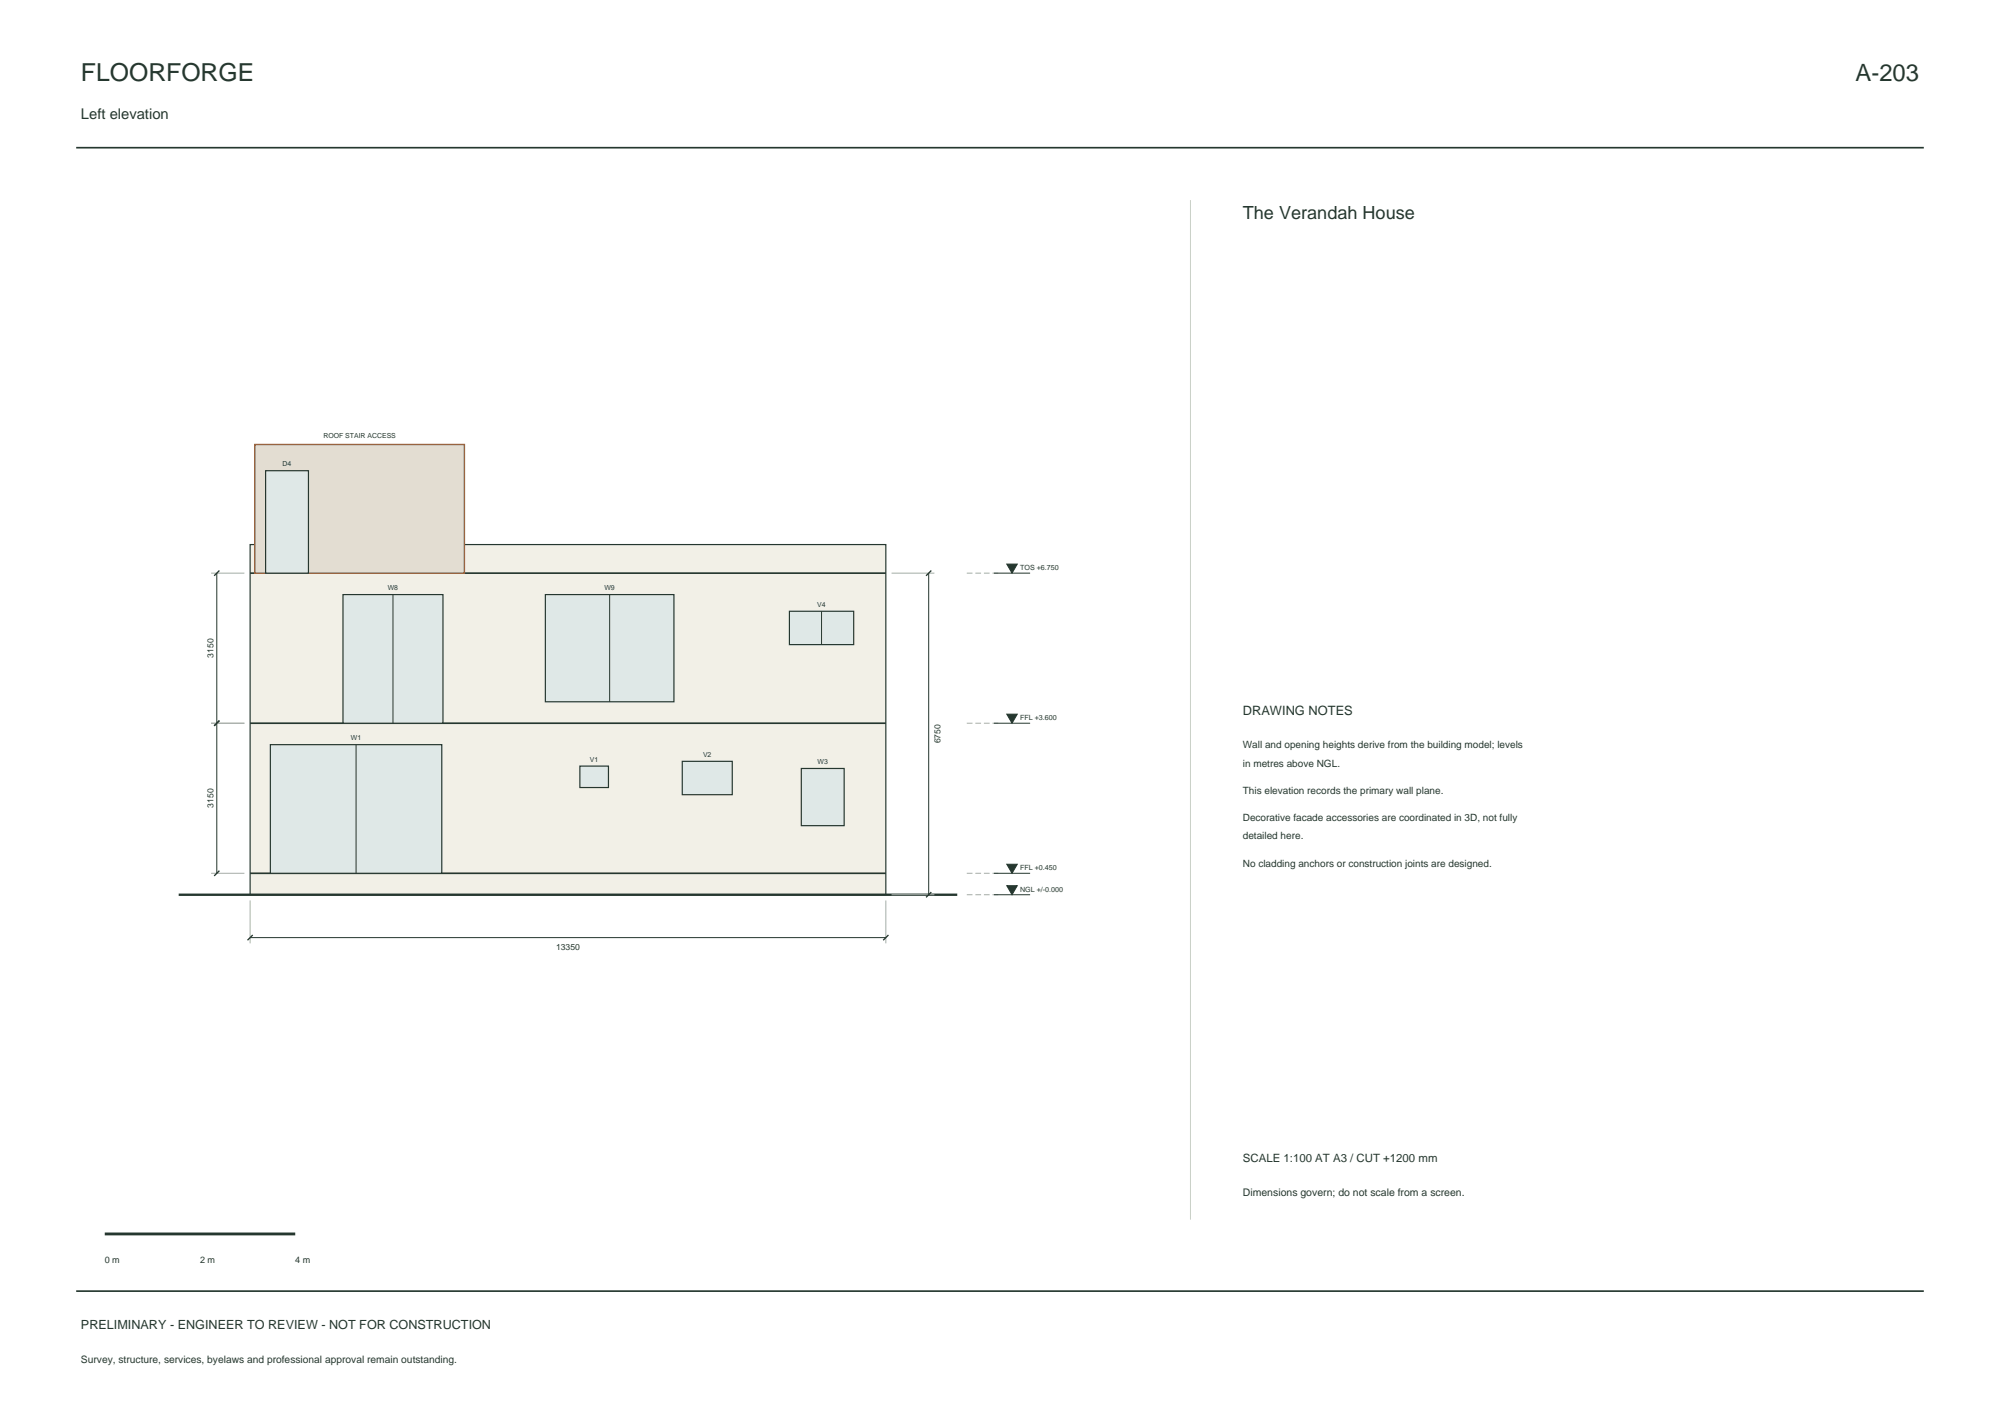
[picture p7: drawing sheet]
<svg xmlns="http://www.w3.org/2000/svg" width="420mm" height="297mm" viewBox="0 0 420 297" stroke-linecap="round" stroke-linejoin="round" font-family="sans-serif">
<defs><g id="words">
<text font-size="5.2" fill="#25372f" x="17" y="17">FLOORFORGE</text>
<text font-size="5" fill="#25372f" x="389.7" y="17">A-203</text>
<text font-size="3.8" fill="#25372f" x="261" y="46">The Verandah House</text>
<text font-size="3.1" fill="#25372f" x="17" y="25">Left elevation</text>
<text font-size="2.7" fill="#25372f" x="261" y="150">DRAWING NOTES</text>
<text font-size="2.6" fill="#25372f" x="17" y="279">PRELIMINARY - ENGINEER TO REVIEW - NOT FOR CONSTRUCTION</text>
<text font-size="2.4" fill="#25372f" x="261" y="244">SCALE 1:100 AT A3 / CUT +1200 mm</text>
<text font-size="2.2" fill="#25372f" x="261" y="251">Dimensions govern; do not scale from a screen.</text>
<g font-size="2.1" fill="#25372f">
<text x="261" y="157">Wall and opening heights derive from the building model; levels</text>
<text x="261" y="160.9">in metres above NGL.</text>
<text x="261" y="166.6">This elevation records the primary wall plane.</text>
<text x="261" y="172.3">Decorative facade accessories are coordinated in 3D, not fully</text>
<text x="261" y="176.2">detailed here.</text>
<text x="261" y="181.9">No cladding anchors or construction joints are designed.</text>
<text x="17" y="286">Survey, structure, services, byelaws and professional approval remain outstanding.</text>
</g>
<g font-size="1.9" fill="#25372f">
<text x="22" y="265">0 m</text>
<text x="42" y="265">2 m</text>
<text x="62" y="265">4 m</text>
</g>
<g font-size="1.8" fill="#25372f">
<text x="44.8" y="138.1" transform="rotate(-90 44.8 138.1)">3150</text>
<text x="197.5" y="156.1" transform="rotate(-90 197.5 156.1)">6750</text>
<text x="44.8" y="169.6" transform="rotate(-90 44.8 169.6)">3150</text>
<text x="116.8" y="199.3">13350</text>
</g>
<g font-size="1.5" fill="#25372f">
<text x="214.2" y="119.7">TOS +6.750</text>
<text x="214.2" y="151.2">FFL +3.600</text>
<text x="214.2" y="182.7">FFL +0.450</text>
<text x="214.2" y="187.2">NGL +/-0.000</text>
</g>
<g font-size="1.4" fill="#25372f">
<text x="67.9" y="92">ROOF STAIR ACCESS</text>
<text x="59.3" y="97.9">D4</text>
<text x="81.4" y="123.9">W8</text>
<text x="126.9" y="123.9">W9</text>
<text x="171.6" y="127.4">V4</text>
<text x="73.7" y="155.4">W1</text>
<text x="123.9" y="159.9">V1</text>
<text x="147.6" y="158.9">V2</text>
<text x="171.7" y="160.4">W3</text>
</g>
</g></defs>
<path d="M16 31h388M16 271h388" fill="none" stroke="#25372f" stroke-width=".35"/>
<path d="M52.5 114.3h133.5v73.5h-133.5z" fill-rule="evenodd" fill="#f2f0e7" stroke="#25372f" stroke-width=".25"/>
<path d="M37.5 187.8h163.5" fill="none" stroke="#25372f" stroke-width=".5"/>
<path d="M52.5 120.3h133.5M52.5 151.8h133.5M52.5 183.3h133.5" fill="none" stroke="#25372f" stroke-width=".35"/>
<path d="M53.5 93.3h44v27h-44z" fill-rule="evenodd" fill="#e3ddd2" stroke="#9e653f" stroke-width=".3"/>
<path d="M56.8 156.3h36v27h-36z" fill-rule="evenodd" fill="#dfe8e7" stroke="#25372f" stroke-width=".25"/>
<path d="M74.8 156.3v27" fill="none" stroke="#25372f" stroke-width=".21"/>
<g fill="#dfe8e7" stroke="#25372f" stroke-width=".25">
<path d="M121.8 160.8h6v4.5h-6z" fill-rule="evenodd"/>
<path d="M143.3 159.8h10.5v7h-10.5z" fill-rule="evenodd"/>
<path d="M168.3 161.3h9v12h-9z" fill-rule="evenodd"/>
<path d="M72 124.8h21v27h-21z" fill-rule="evenodd"/>
</g>
<path d="M82.5 124.8v27" fill="none" stroke="#25372f" stroke-width=".21"/>
<path d="M114.5 124.8h27v22.5h-27z" fill-rule="evenodd" fill="#dfe8e7" stroke="#25372f" stroke-width=".25"/>
<path d="M128 124.8v22.5" fill="none" stroke="#25372f" stroke-width=".21"/>
<path d="M165.8 128.3h13.5v7h-13.5z" fill-rule="evenodd" fill="#dfe8e7" stroke="#25372f" stroke-width=".25"/>
<path d="M172.5 128.3v7" fill="none" stroke="#25372f" stroke-width=".21"/>
<path d="M55.8 98.8h9v21.5h-9z" fill-rule="evenodd" fill="#dfe8e7" stroke="#25372f" stroke-width=".25"/>
<path d="M44.3 120.3h7M187.2 120.3h9M44.3 151.8h7M44.3 183.3h7M52.5 189v9M186 189v9M187.2 187.8h9" fill="none" stroke="#a8afa4" stroke-width=".21"/>
<path d="M45.5 120.3v63M195 120.3v67.5M208.7 120.3h7.6M208.7 151.8h7.6M52.5 196.8h133.5M208.7 187.8h7.6M208.7 183.3h7.6" fill="none" stroke="#25372f" stroke-width=".21"/>
<path d="M46.1 119.8l-1.1 1.1M195.6 119.8l-1.1 1.1M46.1 151.3l-1.1 1.1M46.1 182.7l-1.1 1.1M53.1 196.2l-1.1 1.2M186.6 196.2l-1.1 1.2M195.6 187.2l-1.1 1.1" fill="none" stroke="#25372f" stroke-width=".28"/>
<path d="M203 120.3h7M203 151.8h7M203 187.8h7M203 183.3h7" fill="none" stroke="#a8afa4" stroke-width=".21" stroke-dasharray="1.2 .6" stroke-linecap="butt"/>
<g fill="#25372f" stroke="#25372f" stroke-width=".21">
<path d="M211.4 185.9h2.2l-1.1 1.9z"/>
<path d="M211.4 181.4h2.2l-1.1 1.9z"/>
<path d="M211.4 149.9h2.2l-1.1 1.9z"/>
<path d="M211.4 118.4h2.2l-1.1 1.9z"/>
</g>
<path d="M250 42v214" fill="none" stroke="#c9d0c7" stroke-width=".21"/>
<path d="M22 259h40" fill="none" stroke="#25372f" stroke-width=".6"/>
<use href="#words"/>
</svg>
